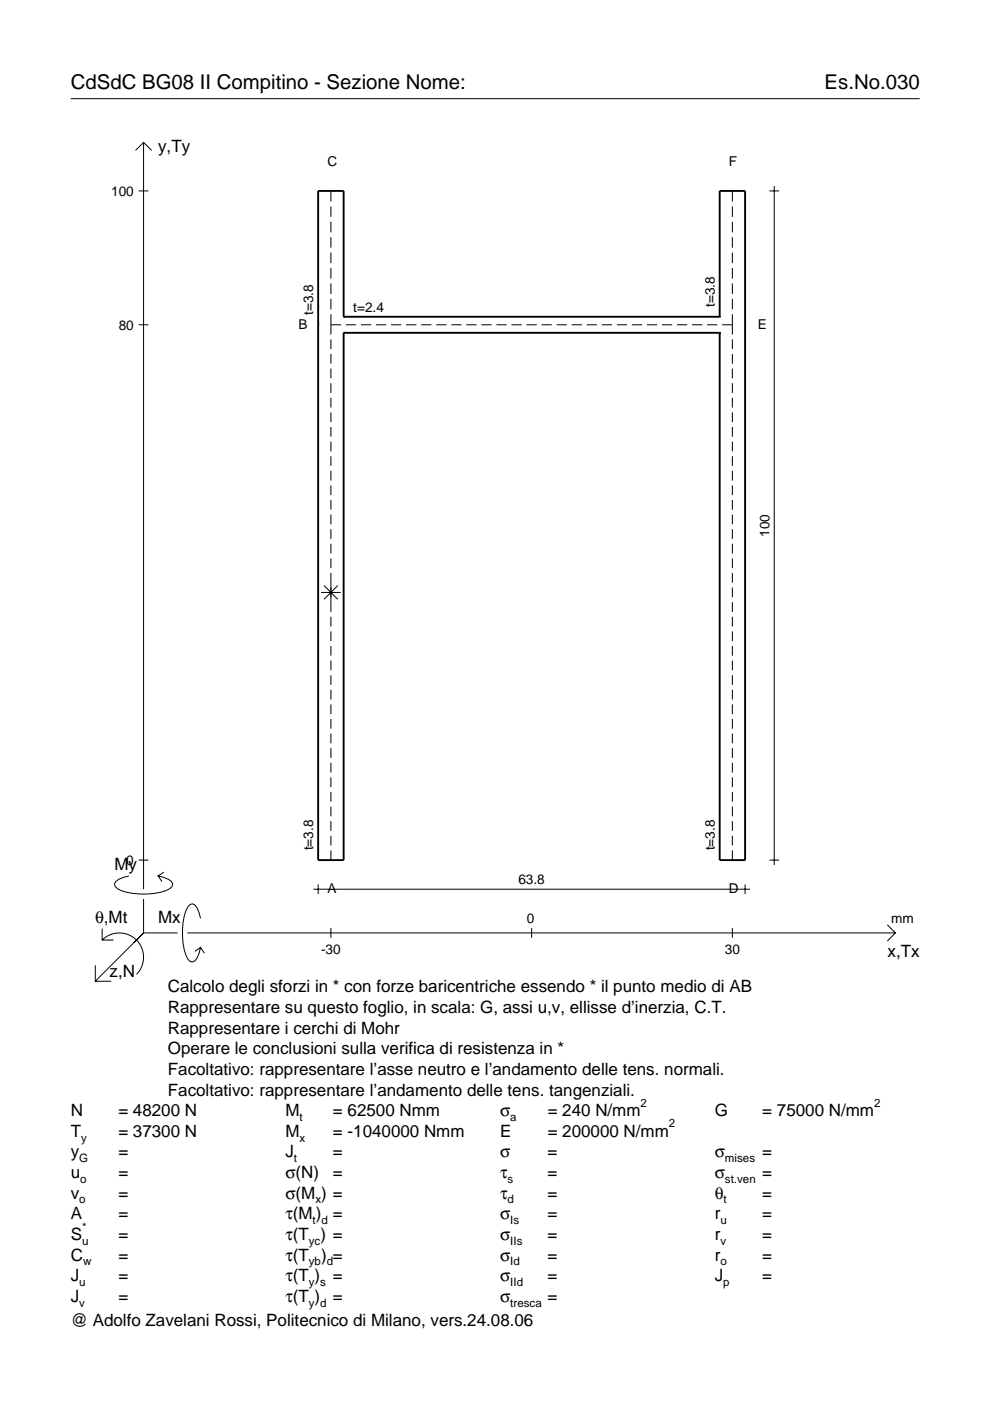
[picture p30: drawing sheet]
<svg xmlns="http://www.w3.org/2000/svg" width="210mm" height="297mm" viewBox="0 0 210 297" stroke-linecap="round" stroke-linejoin="round" font-family="sans-serif">
<defs><g id="words">
<g font-size="4.3">
<text x="15" y="18.9">CdSdC BG08 II Compitino - Sezione Nome:</text>
<text x="174.8" y="18.9">Es.No.030</text>
</g>
<g font-size="3.6">
<text x="33.5" y="32.3">y,Ty</text>
<text x="24.3" y="184.4">My</text>
<text x="20.1" y="195.7">θ,Mt</text>
<text x="33.5" y="195.7">Mx</text>
<text x="188.2" y="203">x,Tx</text>
<text x="23.2" y="207.1">z,N</text>
<text x="35.6" y="210.4">Calcolo degli sforzi in * con forze baricentriche essendo * il punto medio di AB</text>
<text x="35.6" y="214.8">Rappresentare su questo foglio, in scala: G, assi u,v, ellisse d’inerzia, C.T.</text>
<text x="35.6" y="219.2">Rappresentare i cerchi di Mohr</text>
<text x="35.6" y="223.5">Operare le conclusioni sulla verifica di resistenza in *</text>
<text x="35.6" y="227.9">Facoltativo: rappresentare l’asse neutro e l’andamento delle tens. normali.</text>
<text x="35.6" y="232.3">Facoltativo: rappresentare l’andamento delle tens. tangenziali.</text>
<text x="15" y="236.7">N</text>
<text x="25.1" y="236.7">= 48200 N</text>
<text x="60.5" y="236.7">M</text>
<text x="70.6" y="236.7">= 62500 Nmm</text>
<text x="106" y="236.7">σ</text>
<text x="116.1" y="236.7">= 240 N/mm</text>
<text x="151.5" y="236.7">G</text>
<text x="161.6" y="236.7">= 75000 N/mm</text>
<text x="15" y="245.4">y</text>
<text x="15" y="241">T</text>
<text x="25.1" y="245.4">=</text>
<text x="25.1" y="241">= 37300 N</text>
<text x="60.5" y="245.4">J</text>
<text x="60.5" y="241">M</text>
<text x="70.6" y="245.4">=</text>
<text x="70.6" y="241">= -1040000 Nmm</text>
<text x="106" y="245.4">σ</text>
<text x="106" y="241">E</text>
<text x="116.1" y="245.4">=</text>
<text x="116.1" y="241">= 200000 N/mm</text>
<text x="151.5" y="245.4">σ</text>
<text x="161.6" y="245.4">=</text>
<text x="15" y="249.8">u</text>
<text x="25.1" y="249.8">=</text>
<text x="60.5" y="249.8">σ(N)</text>
<text x="70.6" y="249.8">=</text>
<text x="106" y="249.8">τ</text>
<text x="116.1" y="249.8">=</text>
<text x="151.5" y="249.8">σ</text>
<text x="161.6" y="249.8">=</text>
<text x="15" y="254.2">v</text>
<text x="25.1" y="254.2">=</text>
<text x="60.5" y="254.2">σ(M ) =</text>
<text x="106" y="254.2">τ</text>
<text x="116.1" y="254.2">=</text>
<text x="151.5" y="254.2">θ</text>
<text x="161.6" y="254.2">=</text>
<text x="15" y="258.5">A</text>
<text x="15" y="262.9">S</text>
<text x="25.1" y="262.9">=</text>
<text x="25.1" y="258.5">=</text>
<text x="60.5" y="262.9">τ(T ) =</text>
<text x="60.5" y="258.5">τ(M ) =</text>
<text x="106" y="258.5">σ</text>
<text x="106" y="262.9">σ</text>
<text x="116.1" y="258.5">=</text>
<text x="116.1" y="262.9">=</text>
<text x="151.5" y="258.5">r</text>
<text x="151.5" y="262.9">r</text>
<text x="161.6" y="258.5">=</text>
<text x="161.6" y="262.9">=</text>
<text x="15" y="267.3">C</text>
<text x="25.1" y="267.3">=</text>
<text x="60.5" y="267.3">τ(T</text>
<text x="68.1" y="267.3">) =</text>
<text x="106" y="267.3">σ</text>
<text x="116.1" y="267.3">=</text>
<text x="151.5" y="267.3">r</text>
<text x="161.6" y="267.3">=</text>
<text x="15" y="271.7">J</text>
<text x="25.1" y="271.7">=</text>
<text x="60.5" y="271.7">τ(T )</text>
<text x="70.6" y="271.7">=</text>
<text x="106" y="271.7">σ</text>
<text x="116.1" y="271.7">=</text>
<text x="151.5" y="271.7">J</text>
<text x="161.6" y="271.7">=</text>
<text x="15" y="276">J</text>
<text x="15" y="281.2">@ Adolfo Zavelani Rossi, Politecnico di Milano, vers.24.08.06</text>
<text x="25.1" y="276">=</text>
<text x="60.5" y="276">τ(T )</text>
<text x="70.6" y="276">=</text>
<text x="106" y="276">σ</text>
<text x="116.1" y="276">=</text>
</g>
<g font-size="2.9">
<text x="69.4" y="35.2">C</text>
<text x="154.5" y="35.2">F</text>
<text x="23.6" y="41.5">100</text>
<text x="151.6" y="65.1" transform="rotate(-90 151.6 65.1)">t=3.8</text>
<text x="25.2" y="69.9">80</text>
<text x="63.3" y="69.8">B</text>
<text x="66.4" y="66.8" transform="rotate(-90 66.4 66.8)">t=3.8</text>
<text x="74.9" y="66.1">t=2.4</text>
<text x="160.7" y="69.8">E</text>
<text x="163.1" y="113.8" transform="rotate(-90 163.1 113.8)">100</text>
<text x="26.8" y="183.4">0</text>
<text x="66.4" y="180.3" transform="rotate(-90 66.4 180.3)">t=3.8</text>
<text x="151.6" y="180.3" transform="rotate(-90 151.6 180.3)">t=3.8</text>
<text x="69.4" y="189.4">A</text>
<text x="109.9" y="187.5">63.8</text>
<text x="154.5" y="189.4">D</text>
<text x="111.7" y="195.7">0</text>
<text x="189" y="195.7">mm</text>
<text x="68.1" y="202.2">-30</text>
<text x="153.7" y="202.2">30</text>
</g>
<g font-size="2.4">
<text x="63.5" y="237.7">t</text>
<text x="108.2" y="237.7">a</text>
<text x="135.8" y="234.7">2</text>
<text x="141.8" y="239">2</text>
<text x="185.3" y="234.7">2</text>
<text x="17.2" y="242">y</text>
<text x="63.5" y="242">x</text>
<text x="16.8" y="246.4">G</text>
<text x="17" y="250.8">o</text>
<text x="62.3" y="246.4">t</text>
<text x="107.6" y="250.8">s</text>
<text x="153.7" y="246.4">mises</text>
<text x="153.7" y="250.8">st.ven</text>
<text x="16.8" y="255.2">o</text>
<text x="66.9" y="255.2">x</text>
<text x="107.6" y="255.2">d</text>
<text x="153.4" y="255.2">t</text>
<text x="17.4" y="263.9">u</text>
<text x="17.4" y="260.9">*</text>
<text x="65.5" y="263.9">yc</text>
<text x="66.3" y="259.5">t d</text>
<text x="108.2" y="259.5">Is</text>
<text x="108.2" y="263.9">IIs</text>
<text x="152.7" y="259.5">u</text>
<text x="152.7" y="263.9">v</text>
<text x="17.6" y="268.3">w</text>
<text x="65.5" y="268.3">yb d</text>
<text x="108.2" y="268.3">Id</text>
<text x="152.7" y="268.3">o</text>
<text x="16.8" y="272.7">u</text>
<text x="65.5" y="272.7">y s</text>
<text x="108.2" y="272.7">IId</text>
<text x="153.3" y="272.7">p</text>
<text x="16.8" y="277">v</text>
<text x="65.5" y="277">y d</text>
<text x="108.2" y="277">tresca</text>
</g>
</g></defs>
<g fill="none" stroke="#000" stroke-width=".21">
<path d="M15 20.9h180M28.7 31.9l1.7-1.7 1.8 1.7M30.4 30.2v158.3M164.2 39.5v143.9M29.4 40.5h2.1M70.2 40.5v2.2M70.2 43.8v2.2M70.2 47v2.3M70.2 50.3v2.2M70.2 53.6v2.2M70.2 56.8v2.3M155.3 40.5v2.2"/>
<path d="M155.3 43.8v2.2M155.3 47v2.3M155.3 50.3v2.2M155.3 53.6v2.2M155.3 56.8v2.3M163.1 40.5h2.1M29.4 68.9h2.1M70.2 68.9h2.1M70.2 60.1v2.2M70.2 63.4v2.2M70.2 66.6v4.3M70.2 72v2"/>
<path d="M70.2 75.1v2M70.2 78.1v2.1M73.3 68.9h2.2M76.5 68.9h2.2M79.7 68.9h2.2M82.9 68.9h2.2M86.1 68.9h2.2M89.3 68.9h2.2M92.5 68.9h2.2M95.7 68.9h2.1M98.9 68.9h2.1M102.1 68.9h2.1"/>
<path d="M105.3 68.9h2.1M108.4 68.9h2.2M111.6 68.9h2.2M114.8 68.9h2.2M118 68.9h2.2M121.2 68.9h2.2M124.4 68.9h2.2M127.6 68.9h2.2M130.8 68.9h2.1M134 68.9h2.1M137.2 68.9h2.1M140.4 68.9h2.1"/>
<path d="M143.5 68.9h2.2M146.7 68.9h2.2M149.9 68.9h2.2M153.1 68.9h2.2M155.3 60.1v2.2M155.3 63.4v2.2M155.3 66.6v4.3M155.3 72v2M155.3 75.1v2M155.3 78.1v2.1M70.2 81.2v2.1M70.2 84.3v2.1"/>
<path d="M70.2 87.4v2.1M70.2 90.5v2.1M70.2 93.6v2.1M70.2 96.7v2.1M70.2 99.8v2.1M155.3 81.2v2.1M155.3 84.3v2.1M155.3 87.4v2.1M155.3 90.5v2.1M155.3 93.6v2.1M155.3 96.7v2.1M155.3 99.8v2.1"/>
<path d="M70.2 102.9v2.1M70.2 106v2.1M70.2 109.1v2.1M70.2 112.2v2.1M70.2 115.3v2.1M70.2 118.4v2.1M155.3 102.9v2.1M155.3 106v2.1M155.3 109.1v2.1M155.3 112.2v2.1M155.3 115.3v2.1M155.3 118.4v2.1"/>
<path d="M68.1 125.6h4.1M68.7 124.2l2.9 2.9M70.2 121.5v8.2M70.2 130.8v2M70.2 133.9v2M70.2 137v2M71.6 124.2l-2.9 2.9M155.3 121.5v2.1M155.3 124.6v2M155.3 127.7v2M155.3 130.8v2M155.3 133.9v2"/>
<path d="M155.3 137v2M70.2 140.1v2M70.2 143.2v2M70.2 146.2v2.1M70.2 149.3v2.1M70.2 152.4v2.1M70.2 155.5v2.1M70.2 158.6v2.1M155.3 140.1v2M155.3 143.2v2M155.3 146.2v2.1M155.3 149.3v2.1"/>
<path d="M155.3 152.4v2.1M155.3 155.5v2.1M155.3 158.6v2.1M70.2 161.7v2.1M70.2 164.8v2.1M70.2 167.9v2.1M70.2 171v2.1M70.2 174.1v2.1M70.2 177.2v2.1M155.3 161.7v2.1M155.3 164.8v2.1M155.3 167.9v2.1"/>
<path d="M155.3 171v2.1M155.3 174.1v2.1M155.3 177.2v2.1M21.7 199.3a5.1 5.1 0 0 1 7.2 0 5.1 5.1 0 0 1 0 7.3M21.7 196.9v2.4h2.4M27.3 185.7a3.6 3.6 0 0 0-3 1.7l.1 .5a5.6 5.6 0 0 0 3.8 1.5 13.4 13.4 0 0 0 7.8-1l.5-.5 .1-.5a3.6 3.6 0 0 0-3.1-1.7l.8 1.2M29.4 182.4h2.1M30.4 190.6v7.2M30.4 197.8l-10.2 10.2M30.4 197.8h7.2M34.7 184.9l-1.2 .8M39.7 197.8h150.1"/>
<path d="M42.5 194.7a3.6 3.6 0 0 0-1.7-3.1l-.5 .2a5.7 5.7 0 0 0-1.5 3.7 13.3 13.3 0 0 0 1 7.9l.5 .5 .5 .1a3.6 3.6 0 0 0 1.7-3.1l-1.2 .8M66.4 188.5h92.6M67.5 187.5v2.1M70.2 180.3v2.1M70.2 196.8v2M112.7 196.8v2M155.3 180.3v2.1M155.3 196.8v2M158 187.5v2.1M163.1 182.4h2.1M188.1 196.1l1.7 1.7-1.7 1.7M20.2 204.7v3.3h3.4"/>
<path d="M42.5 200.9l.8 1.2"/>
</g>
<path d="M67.5 68.9h.1M72.9 70.6h.1M72.9 67.2h.1M72.9 67.2v-26.7h-5.4v141.9h5.4v-111.8M72.9 70.6h79.7M72.9 67.2h79.7M152.6 70.6h.1M152.6 67.2h.1M152.6 67.2v-26.7h5.4v141.9h-5.4v-111.8M158 68.9h.1" fill="none" stroke="#000" stroke-width=".4"/>
<use href="#words"/>
</svg>
